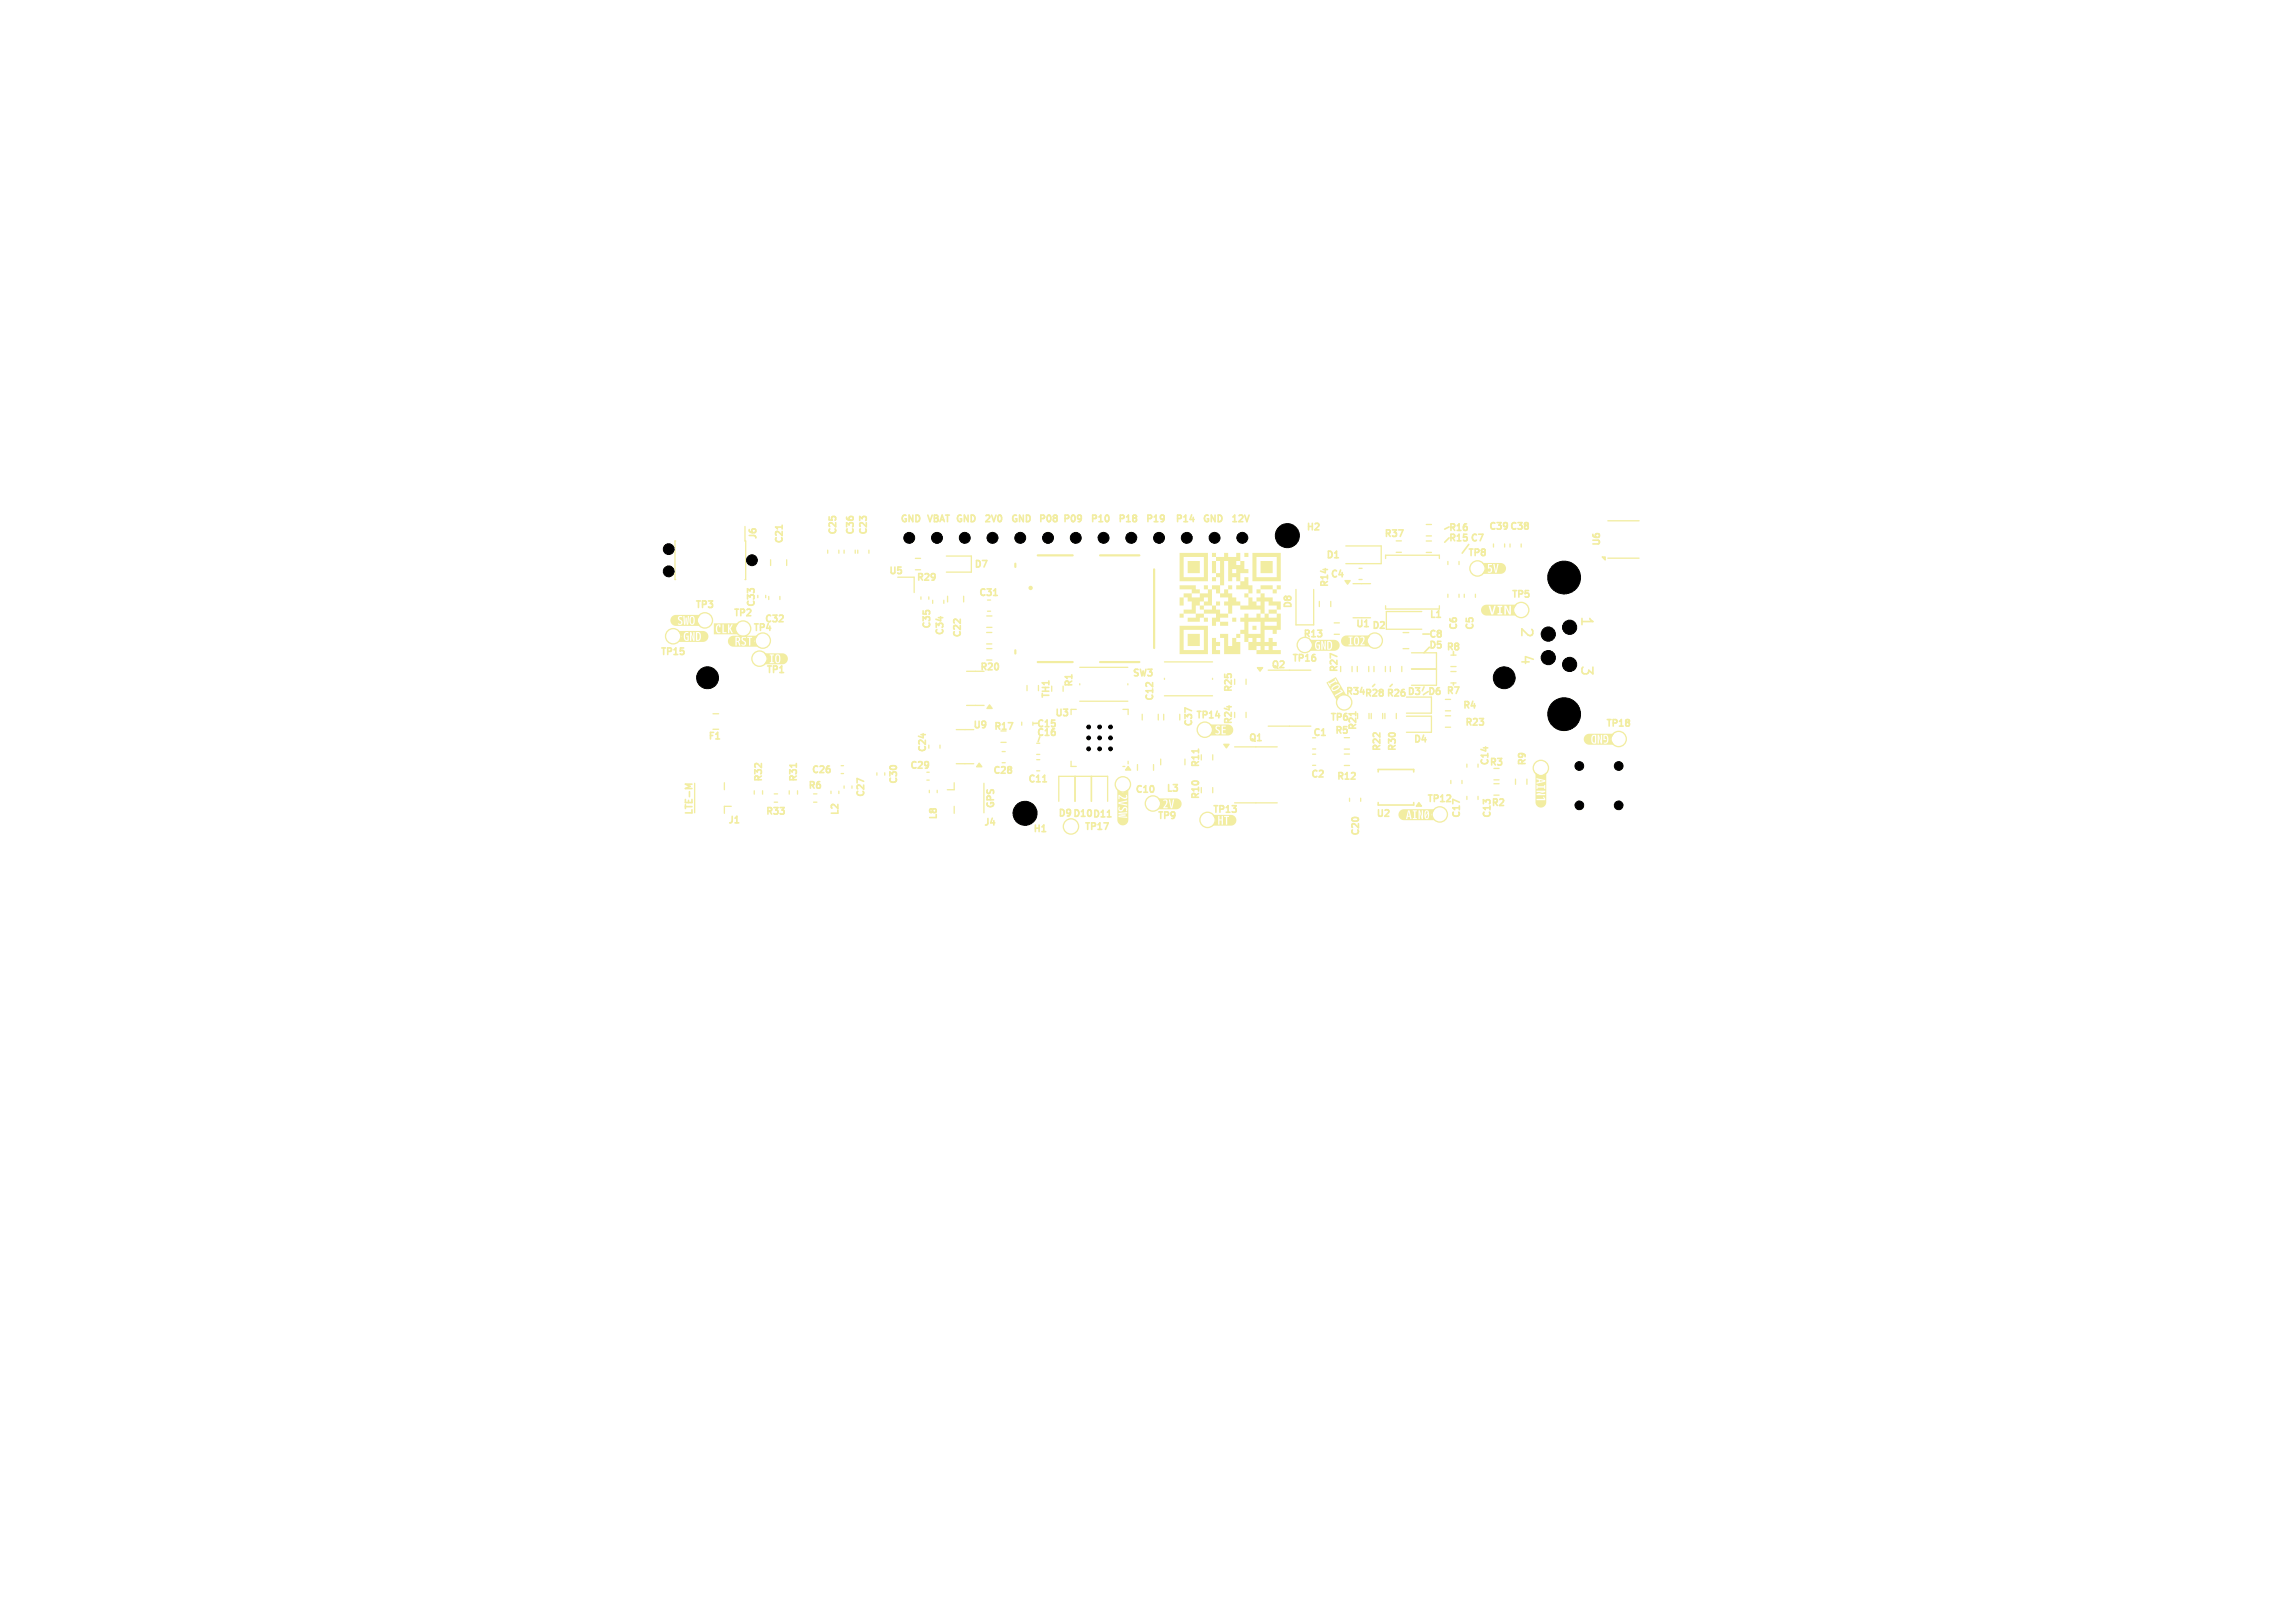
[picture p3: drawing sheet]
<svg xmlns="http://www.w3.org/2000/svg" width="210mm" height="148mm" viewBox="0 0 210 148" stroke-linecap="round" stroke-linejoin="round" font-family="sans-serif">
<defs><g id="words">
<g font-size="1.4" fill="#f2eda1">
<text x="139.1" y="57.3" transform="rotate(90 139.1 57.3)">2</text>
<text x="139.1" y="59.8" transform="rotate(90 139.1 59.8)">4</text>
<text x="144.6" y="56.3" transform="rotate(90 144.6 56.3)">1</text>
<text x="144.6" y="60.8" transform="rotate(90 144.6 60.8)">3</text>
</g>
<g font-size=".8" fill="#f2eda1">
<text x="82.3" y="47.8">GND VBAT GND</text>
<text x="90" y="47.8">2V0</text>
<text x="92.5" y="47.8">GND</text>
<text x="95" y="47.8">P08</text>
<text x="97.2" y="47.8">P09</text>
<text x="99.7" y="47.8">P10</text>
<text x="102.3" y="47.8">P18</text>
<text x="104.8" y="47.8">P19</text>
<text x="107.5" y="47.8">P14</text>
<text x="110" y="47.8">GND</text>
<text x="112.6" y="47.8">12V</text>
<text x="69.4" y="49.5" transform="rotate(-90 69.4 49.5)">J6</text>
<text x="71.8" y="49.8" transform="rotate(-90 71.8 49.8)">C21</text>
<text x="76.7" y="49" transform="rotate(-90 76.7 49)">C25</text>
<text x="78.3" y="49" transform="rotate(-90 78.3 49)">C36</text>
<text x="79.5" y="49" transform="rotate(-90 79.5 49)">C23</text>
<text x="81.2" y="52.7">U5</text>
<text x="83.8" y="53.3">R29</text>
<text x="89" y="52.1">D7</text>
<text x="119.4" y="48.7">H2</text>
<text x="121.2" y="51.3">D1</text>
<text x="121.6" y="53">C4</text>
<text x="121.7" y="53.8" transform="rotate(-90 121.7 53.8)">R14</text>
<text x="126.6" y="49.3">R37</text>
<text x="132.5" y="49.7">R15 C7</text>
<text x="132.5" y="48.8">R16</text>
<text x="134.2" y="51.1">TP8</text>
<text x="136.1" y="48.7">C39 C38</text>
<text x="146.6" y="50.1" transform="rotate(-90 146.6 50.1)">U6</text>
<text x="63.5" y="55.8">TP3</text>
<text x="67" y="56.6">TP2</text>
<text x="68.8" y="57.9">TP4</text>
<text x="69.3" y="55.6" transform="rotate(-90 69.3 55.6)">C33</text>
<text x="69.9" y="57.1">C32</text>
<text x="85.3" y="57.6" transform="rotate(-90 85.3 57.6)">C35</text>
<text x="86.5" y="58.2" transform="rotate(-90 86.5 58.2)">C34</text>
<text x="88.1" y="58.4" transform="rotate(-90 88.1 58.4)">C22</text>
<text x="89.5" y="54.7">C31</text>
<text x="118.4" y="55.8" transform="rotate(-90 118.4 55.8)">D8</text>
<text x="119.1" y="58.5">R13</text>
<text x="124" y="57.6">U1 D2</text>
<text x="130.6" y="58.5">C8</text>
<text x="130.6" y="59.5">D5 R8</text>
<text x="130.7" y="56.7">L1</text>
<text x="133.5" y="57.8" transform="rotate(-90 133.5 57.8)">C6</text>
<text x="135" y="57.8" transform="rotate(-90 135 57.8)">C5</text>
<text x="138.2" y="54.9">TP5</text>
<text x="60.3" y="60.1">TP15</text>
<text x="70" y="61.8">TP1</text>
<text x="89.6" y="61.5">R20</text>
<text x="96.2" y="64" transform="rotate(-90 96.2 64)">TH1</text>
<text x="96.4" y="65.7">U3</text>
<text x="98.3" y="63" transform="rotate(-90 98.3 63)">R1</text>
<text x="103.5" y="62.1">SW3</text>
<text x="105.7" y="64.2" transform="rotate(-90 105.7 64.2)">C12</text>
<text x="109.3" y="65.9">TP14</text>
<text x="112.9" y="63.4" transform="rotate(-90 112.9 63.4)">R25</text>
<text x="116.2" y="61.3">Q2</text>
<text x="118.1" y="60.7">TP16</text>
<text x="122.6" y="61.6" transform="rotate(-90 122.6 61.6)">R27</text>
<text x="123" y="63.8">R34 R28 R26 D3</text>
<text x="130.6" y="63.8">D6</text>
<text x="132.2" y="63.7">R7</text>
<text x="133.7" y="65">R4</text>
<text x="64.7" y="67.9">F1</text>
<text x="69.9" y="71.6" transform="rotate(-90 69.9 71.6)">R32</text>
<text x="73.1" y="71.6" transform="rotate(-90 73.1 71.6)">R31</text>
<text x="74.2" y="70.9">C26</text>
<text x="82.3" y="71.8" transform="rotate(-90 82.3 71.8)">C30</text>
<text x="83.2" y="70.5">C29</text>
<text x="84.9" y="68.9" transform="rotate(-90 84.9 68.9)">C24</text>
<text x="88.9" y="66.8">U9</text>
<text x="90.8" y="71">C28</text>
<text x="90.8" y="67">R17</text>
<text x="94" y="71.8">C11</text>
<text x="94.8" y="67.5">C16</text>
<text x="94.8" y="66.7">C15</text>
<text x="109.3" y="66.6" transform="rotate(-90 109.3 66.6)">C37</text>
<text x="109.9" y="70.3" transform="rotate(-90 109.9 70.3)">R11</text>
<text x="112.9" y="66.4" transform="rotate(-90 112.9 66.4)">R24</text>
<text x="114.2" y="68">Q1</text>
<text x="119.8" y="71.3">C2</text>
<text x="120" y="67.5">C1</text>
<text x="121.6" y="66.1">TP6</text>
<text x="122" y="67.3">R5</text>
<text x="122.2" y="71.5">R12</text>
<text x="124.3" y="66.9" transform="rotate(-90 124.3 66.9)">R21</text>
<text x="126.5" y="68.8" transform="rotate(-90 126.5 68.8)">R22</text>
<text x="127.9" y="68.8" transform="rotate(-90 127.9 68.8)">R30</text>
<text x="129.2" y="68.1">D4</text>
<text x="134" y="66.6">R23</text>
<text x="136.2" y="70.2">R3</text>
<text x="136.4" y="70.1" transform="rotate(-90 136.4 70.1)">C14</text>
<text x="139.8" y="70.2" transform="rotate(-90 139.8 70.2)">R9</text>
<text x="146.9" y="66.7">TP18</text>
<text x="63.4" y="74.6" transform="rotate(-90 63.4 74.6)">LTE-M</text>
<text x="66.5" y="75.5">J1</text>
<text x="70" y="74.7">R33</text>
<text x="73.8" y="72.4">R6</text>
<text x="76.9" y="74.7" transform="rotate(-90 76.9 74.7)">L2</text>
<text x="79.3" y="73" transform="rotate(-90 79.3 73)">C27</text>
<text x="85.9" y="75.1" transform="rotate(-90 85.9 75.1)">L8</text>
<text x="89.9" y="75.7">J4</text>
<text x="91" y="74" transform="rotate(-90 91 74)">GPS</text>
<text x="94.4" y="76.3">H1</text>
<text x="96.7" y="74.9">D9 D10 D11</text>
<text x="99.1" y="76.1">TP17</text>
<text x="103.8" y="72.7">C10</text>
<text x="105.8" y="75.1">TP9</text>
<text x="106.6" y="72.6">L3</text>
<text x="109.9" y="73.2" transform="rotate(-90 109.9 73.2)">R10</text>
<text x="110.9" y="74.6">TP13</text>
<text x="124.6" y="76.6" transform="rotate(-90 124.6 76.6)">C20</text>
<text x="125.8" y="74.9">U2</text>
<text x="130.5" y="73.6">TP12</text>
<text x="133.8" y="74.9" transform="rotate(-90 133.8 74.9)">C17</text>
<text x="136.4" y="73.9">R2</text>
<text x="136.6" y="74.9" transform="rotate(-90 136.6 74.9)">C13</text>
</g>
</g></defs>
<g fill="none" stroke="#f2eda1" stroke-width=".15">
<path d="M71.3 56.9h.4M71.6 48v.4M71.6 56.3v.2M76.2 47.3h.2M77.8 47.3h.2M84.8 55.9h.2M85.5 52.5v.4M85.6 52.7l-.1 .1M86.1 56.4v.4M87.3 56.7h.2M87.9 56.6v.4M90.9 54.5h.4"/>
<path d="M108.9 47.5h.4M121.3 52v.4M122.1 51h.4M128 48.5h.4l-.3 .6M130.2 58h.6M130.8 59.2l-.5 .5M131.5 56.5h.3M132.6 49.2l-.4 .4M132.6 48.2l-.4 .2M134.2 48.2v.3M134.4 49.8l-.6 .8M139.8 47.9v.1"/>
<path d="M139.8 48.1v.2M63.3 71.7h-.6l.4 .2M65.5 67.6h.3M67.3 75.3h.3M69.1 69.9h.2M69.7 69.8v.4M71.4 61.5h.3M72.9 69.8v.4M75.9 70.4v.2M79 71.5l-.6-.3v.4M81.5 70.1h.4M84.5 67.1v.4"/>
<path d="M84.9 69.7v.4M85 69.9l-.1 .1M91.3 60.8v.4M92.3 66.1h.4l-.3 .6M92.5 70.2v.1M92.5 70.4v.3M95.1 67.4l-.1 .4M95.3 76.1h.4M95.4 71.5h.4M96 62.3v.3M96.5 67v.2M96.5 66.2v.2"/>
<path d="M98.1 61.7v.4M101.3 74.7h.4M101.4 75.3l-.2 .6M104.9 62.5h.2M105.5 62.4v.4M105.5 72v.4M109 65l-.6-.2v.4M109.2 71.5h.4M109.7 68.5v.4M111.2 65.5h.4M112.4 61.7h.2M112.5 64.6v.3"/>
<path d="M115.1 67.8h.3M120.9 67.3h.4M122.3 60.1l-.6-.3v.4M123.6 71.3h.4M123.8 74.8h.4M124 70.7v.2M124.1 65.1v.4M125.7 67.1h.2M125.8 62.6l-.2 .2M126.3 67v.4M127.2 67.1h.4M127.4 62.6l-.2 .2"/>
<path d="M130.3 62.8l-.1 .4M130.7 63.3l-.4 .2M132.4 73.3h.3M132.7 72.8v.2M133 62.5v.2M133.5 73.4l-.6-.3v.4M135.9 68.3v.4"/>
</g>
<g fill="none" stroke="#f2eda1" stroke-width=".12">
<path d="M127.8 50.5h.4M80.2 70.7v.2M81 70.7v.2"/>
<circle cx="61.6" cy="58.2" r=".7"/>
</g>
<g fill="#f2eda1">
<path d="M145.8 67.3h.1v.6a.36 .36 0 0 1-.1-.6z"/>
<path d="M145.1 67.3l.3-.2h2.3l-.3 .5 .3 .5h-2.3a.5 .5 0 0 1-.5-.5h.7a.31 .31 0 0 0 .1 .4 .31 .31 0 0 0 .3 0h.3v-.6l.2 .6h.1v-.8h.1v.5h.3v-.1h-.2v-.3a.32 .32 0 0 1 .3 .3 .32 .32 0 0 1-.3 .3h-.1v.1a.41 .41 0 0 0 .5-.3 .41 .41 0 0 0-.3-.5h-.4v.6l-.2-.6h-.1v.8h-.2l.1-.8a.33 .33 0 0 0-.4 .1 .33 .33 0 0 0-.1 .3h-.7z"/>
<path d="M105.9 73h1.7a.5 .5 0 0 1 .5 .5 .5 .5 0 0 1-.5 .5h-1.7l.4-.5-.3-.3h.5v.1a.17 .17 0 0 1 .2 0 .17 .17 0 0 1 0 .2l-.2 .4h.3v-.1h-.2a.4 .4 0 0 0 .1-.7h.2l.2 .8h.2l.1-.8h-.1l-.1 .7-.1-.7-1.1 .1z"/>
</g>
<circle cx="105.5" cy="73.5" r=".7" fill="none" stroke="#f2eda1" stroke-width=".12"/>
<g fill="#f2eda1">
<path d="M63.8 57.9a.32 .32 0 0 1 .2 .3 .32 .32 0 0 1-.2 .3z"/>
<path d="M62 57.7h2.3a.5 .5 0 0 1 .5 .5 .5 .5 0 0 1-.5 .5h-2.3l.4-.5h.2a.31 .31 0 0 0 0 .3 .31 .31 0 0 0 .3 .1h.4v-.6l.1 .6h.2v-.8h.1v.8a.42 .42 0 0 0 .5-.3 .42 .42 0 0 0-.3-.5h-.5v.6l-.1-.6h-.2v.8h-.2h.1v-.5h-.2v.1h.1v.3a.32 .32 0 0 1-.2-.3 .32 .32 0 0 1 .2-.3h.1v-.1a.31 .31 0 0 0-.3 .1 .31 .31 0 0 0-.1 .3h-.2z"/>
</g>
<path d="M90.3 57.9h.5M90.3 58.9h.5" fill="none" stroke="#f2eda1" stroke-width=".12"/>
<g fill="#f2eda1">
<path d="M121.6 58.7a.32 .32 0 0 1 .2 .3 .32 .32 0 0 1-.2 .3z"/>
<path d="M119.8 58.5h2.3a.5 .5 0 0 1 .5 .5 .5 .5 0 0 1-.5 .5h-2.3l.3-.5h.2a.31 .31 0 0 0 .1 .3 .31 .31 0 0 0 .3 .1h.3v-.6l.2 .6h.1v-.8h.1v.8a.42 .42 0 0 0 .5-.3 .42 .42 0 0 0-.2-.5h-.5v.6l-.2-.6h-.1v.8h-.2h.1v-.4h-.3h.2v.3a.32 .32 0 0 1-.3-.3 .32 .32 0 0 1 .3-.3h.1v-.1a.31 .31 0 0 0-.4 .1 .31 .31 0 0 0-.1 .3h-.2z"/>
</g>
<g fill="none" stroke="#f2eda1" stroke-width=".12">
<path d="M78.5 50.3v.3M79.5 50.3v.3M85.3 54.9v.3M86.4 54.9v.3M138.2 49.8v.2M139.2 49.8v.2M147.1 47.6h2.9M147.1 51.1h2.9M113 68.3h3.9M113 73.4h3.9M125.3 65.3v.4"/>
<circle cx="123" cy="64.2" r=".7"/>
<circle cx="141" cy="70.2" r=".7"/>
</g>
<g fill="#f2eda1" stroke="#f2eda1" stroke-width=".12">
<path d="M112 68.1h.5l-.3 .3z"/>
<path d="M146.6 50.9h.3v.3z"/>
</g>
<path d="M65.3 57h2.3l-.4 .5 .4 .5h-2.3v-.5h.2a.31 .31 0 0 0 .4 .4h.8v-.4l.2 .4h.2l-.2-.4 .2-.4h-.2l-.2 .4v-.4h-.1v.8h-.1v-.1h-.3v-.7h-.1v.8h-.2v-.1a.22 .22 0 0 1-.2 0 .22 .22 0 0 1-.1-.3l.1-.3h.1v.2h.1v-.3a.31 .31 0 0 0-.3 .1 .31 .31 0 0 0-.1 .3h-.2z" fill="#f2eda1"/>
<g fill="none" stroke="#f2eda1" stroke-width=".12">
<path d="M61.8 49.5v3.5M68.2 48.2v1.3v3.5M70.5 51.2v.5M72 51.2v.5M86.6 50.9h2.3v1.4h-2.3M86.7 54.5v.6M88.2 54.5v.6M90.3 56.3h.5M90.3 57.4h.5M128.4 57.9h.5M128.4 59.3h.5M130.5 49.5h.5"/>
<path d="M130.5 50.5h.5M132.5 51.4v.2M132.5 54.4v.2M133.5 51.4v.2M133.5 54.4v.2M77.2 71.9v.2M78 71.9v.2M85 72.3v.2M85.8 72.3v.2M94.9 68h.2M94.9 69h.2M96.9 73.3v-2.3h1.5v2.3"/>
<path d="M98.4 73.3v-2.3h1.5v2.3M99.9 73.3v-2.3h1.5v2.3M106.6 62v.1M106.6 63.6h4.4M106.6 60.5h4.4M111 62v.1M114 65.2v.4M123 69h.5M123 70h.5M123 67.5h.5M123 68.5h.5M125.5 65.3v.4"/>
<path d="M126.5 65.3v.4M138.7 71.3v.4M139.7 71.3v.4"/>
</g>
<g fill="#f2eda1">
<path d="M102.2 72.2l.5 .3 .5-.3v2.8a.5 .5 0 0 1-.5 .5 .5 .5 0 0 1-.5-.5v-.6h.1v.1h.6l-.6 .1v.1l.8 .1v-.1h-.6l.5-.1v-.1l-.5-.1h.6v-.1l-.9 .1v-.4h.1a.26 .26 0 0 0 .3 .2 .26 .26 0 0 0 .3-.2l.1-.1v.3a.22 .22 0 0 0 .1-.4 .22 .22 0 0 0-.4 .1 .16 .16 0 0 1-.2 .2 .16 .16 0 0 1 0-.3h-.1l-.1 .2h-.1v-.6h.1v.1l.8 .2v-.1l-.6-.1 .6-.2v-.1l-.9 .2v-.7h.1v.4h.1v-.3l.1 .1a.36 .36 0 0 0 .7 0l-.1-.2h-.1a.17 .17 0 0 1 0 .3 .17 .17 0 0 1-.3-.1l-.3-.2h-.2z"/>
<path d="M63.3 56.5a.31 .31 0 0 1 .1 .4v.1a.31 .31 0 0 1-.2-.4z"/>
<path d="M61.5 56.4l.3-.1 2.3-.1-.3 .6 .3 .5h-2.3a.5 .5 0 0 1-.4-.8h.6l.1 .2a.18 .18 0 0 1 .2 .1 .18 .18 0 0 1-.1 .3l-.2-.1a.23 .23 0 0 0 .4 .1 .23 .23 0 0 0-.1-.4l-.1-.2h.2v-.1h.1l.1 .8h.1l.1-.6v.6h.2v-.4h.1a.28 .28 0 0 0 .2 .4 .28 .28 0 0 0 .3-.4 .29 .29 0 0 0-.3-.5 .28 .28 0 0 0-.2 .5h-.1v-.4h-.1v.6l-.1-.5h-.1v.5l-.1-.6h-.1a.33 .33 0 0 0-.5 .1h-.6z"/>
</g>
<path d="M72.2 72.3v.3M73 72.3v.3M104.5 65.3v.6M106 65.3v.6" fill="none" stroke="#f2eda1" stroke-width=".12"/>
<path d="M111 74.5h1.6a.49 .49 0 0 1 .5 .5 .49 .49 0 0 1-.5 .5h-1.6v-.1h.6v-.4h.2v.4h.1v-.7h.3v.7h.1v-.7h.2v-.1h-.5v.1l-.2-.1v.4h-.2v-.4h-.1v.8h-.5l.3-.4z" fill="#f2eda1"/>
<g fill="none" stroke="#f2eda1" stroke-width=".12">
<path d="M84.3 54.6v.2M85 54.6v.2M120.7 55v.5M121.8 55v.5M123.2 49.9h3.2v1.7h-3.2M123.8 53.4h1.6M123.8 56.5h1.6M65.2 65.3h.6M65.2 66.7h.6M84.8 70.6h.2M84.8 71.4h.2M111 72v.5"/>
<path d="M116 61.3h3.9M116 66.4h3.9M123.5 73v.3M124.5 73v.3M126.7 65.3v.4M127.8 65.3v.4M128.7 63.8h2.3v1.4h-2.3M132.8 71.4v.3M132.8 61.4h.4M132.8 62.5h.4M133.8 71.4v.3M134.2 72.8v.3"/>
<path d="M135.2 72.8v.3"/>
<circle cx="64.5" cy="56.7" r=".7"/>
<circle cx="69.8" cy="58.6" r=".7"/>
</g>
<g fill="#f2eda1" stroke="#f2eda1" stroke-width=".12">
<path d="M123.1 53.1h.5l-.3 .3z"/>
<path d="M115.1 61.1h.4l-.2 .3z"/>
</g>
<g fill="#f2eda1">
<path d="M140.9 71.4h.4l-.4 .1z"/>
<path d="M140.5 70.7l.5 .3 .5-.3v2.7a.49 .49 0 0 1-.5 .5 .49 .49 0 0 1-.5-.5v-.2h.9l-.1-.3h-.1l.1 .2h-.7v.1h-.1v-.8h.7l-.6 .2v.1h.8v-.1h-.6l.6-.1v-.2h-.8v.1h-.1v-.6h.1v.4h.1v-.2h.6v.2h.1v-.4h-.1v.1h-.6v-.1h-.2v-.5h.3v.2l-.2 .1v.1l.8-.2v-.1l-.8-.2v.1h-.1z"/>
</g>
<path d="M63.6 71.7v2.7M66.3 71.6v.6M66.9 73.8h-.6v.6M91.7 68.7h.3M91.7 69.8h.3" fill="none" stroke="#f2eda1" stroke-width=".12"/>
<path d="M126.1 70.6v-.2h3.3v.2M126.1 73.4v.2h3.3v-.2" fill="none" stroke="#f2eda1" stroke-width=".15"/>
<path d="M129.8 73.4l.3 .3h-.5z" fill="#f2eda1" stroke="#f2eda1" stroke-width=".12"/>
<g fill="#f2eda1">
<path d="M122 62.9a.31 .31 0 0 1 .5-.1l-.1 .1a.31 .31 0 0 1-.5 .1z"/>
<path d="M121.4 62.4l.8-.5 1 1.7h-.6l-.3 .5-.3-.5h.1l.1 .1 .7-.4-.3-.2 .1 .1-.7 .4-.3-.6h.1a.31 .31 0 0 0 .3 .2 .31 .31 0 0 0 .3-.1 .26 .26 0 0 0 .1-.5 .26 .26 0 0 0-.4 .1l-.3 .3h-.1l-.3-.5h.1l.2 .3 .1-.1-.1-.1 .5-.3 .1 .1h.1l-.2-.3h-.1l.1 .1-.6 .3v-.1z"/>
</g>
<g fill="none" stroke="#f2eda1" stroke-width=".2">
<path d="M92.9 51.6v.3M92.9 59.5v.3M95 50.8h3.2M100.7 50.8h3.6M105.6 52.1v7.2M95 60.6h3.2M100.7 60.6h3.6"/>
<circle cx="94.3" cy="53.8" r=".1"/>
</g>
<g fill="none" stroke="#f2eda1" stroke-width=".12">
<path d="M82.1 52.8h1.6v1.4M90.3 59.3h.5M126.8 51.1v-.3h4.9v.3M126.8 55.4v.3h4.9v-.3M76 72.4v.2M76.8 72.4v.2M87.5 66.7h1.6M87.5 69.9h1.6M90.3 60.4h.5M104.1 69.9v.6M105.6 69.9v.6M124.2 61v.4"/>
<path d="M125.2 61v.4M132.3 65.5h.4M132.3 66.5h.4M136.7 71.7h.5M136.7 72.7h.5"/>
<circle cx="98" cy="75.6" r=".7"/>
<circle cx="110.2" cy="66.7" r=".7"/>
<circle cx="110.5" cy="75" r=".7"/>
<circle cx="148.1" cy="67.6" r=".7"/>
</g>
<path d="M89.6 69.8l.2 .3h-.4z" fill="#f2eda1" stroke="#f2eda1" stroke-width=".12"/>
<g fill="#f2eda1">
<path d="M124.1 58.3a.31 .31 0 0 1 .1 .5v.1a.31 .31 0 0 1-.2-.5z"/>
<path d="M122.9 58.3l.3-.2h2.2l-.3 .5 .3 .5h-2.2a.5 .5 0 0 1-.4-.2 .5 .5 0 0 1 0-.6h.7v.6h-.1v.1h.4v-.1h-.2v-.3h.3a.28 .28 0 0 0 .2 .4 .28 .28 0 0 0 .3-.4l-.1-.3h.2v.1a.17 .17 0 0 1 .2 0 .17 .17 0 0 1 0 .2l-.2 .4h.4v-.1h-.3h.1a.36 .36 0 0 0 0-.7l-.4 .1a.27 .27 0 0 0-.4 0 .27 .27 0 0 0 0 .3h-.3v-.3h.2v-.1h-.4v.1h-.6z"/>
</g>
<path d="M91.6 67.9h.5" fill="none" stroke="#f2eda1" stroke-width=".12"/>
<g fill="#f2eda1">
<path d="M108.7 51.3h1.1v1.1h-1.1z"/>
<path d="M108.7 58h1.1v1.1h-1.1z"/>
<path d="M109.8 55.4h.4v.4h-.4z"/>
<path d="M110.2 56.5h.3v.4h-.3z"/>
<path d="M111.3 55h.3v.4h-.3z"/>
<path d="M111.6 56.9h.8v.3h-.8z"/>
<path d="M112.4 53.5h.4v.4h-.4z"/>
<path d="M112.8 56.5h.3v.4h-.3z"/>
<path d="M113.9 50.6h.3v.3h-.3z"/>
<path d="M114.6 57.2h.4v.4h-.4z"/>
<path d="M115.3 51.3h1.2v1.1h-1.2z"/>
<path d="M107.9 50.6h2.6v2.6h-2.6v-.4h2.3v-1.9h-1.9v1.9h-.4z"/>
<path d="M107.9 57.2h2.6v2.6h-2.6v-.3h2.3v-1.9h-1.9v1.9h-.4z"/>
<path d="M114.6 50.6h2.6v2.6h-2.6v-.4h2.2v-1.9h-1.8v1.9h-.4z"/>
<path d="M110.9 58.4h.4v.3h.3v.4h-.3v.4h.3v.3h-.7z"/>
<path d="M115.3 53.5h1.2v.4h.3v-.4h.4v.4h-.4v.4h-.3v-.4h-1.2v.4h-.3v-.4h.3z"/>
<path d="M107.9 53.5h1.5v.4h.4v.4h.7v-.4h-.3v-.4h.3v.4h.4v-.4h.7v-.7h-.3v.4h-.4v-.4h.4v-.4h.3v-1.1h-.3v1.1h-.4v-1.1h.4v-.4h-.4v-.3h.4v.3h.7v-.3h.4v.3h.7v-.3h.4v.7h-.4v.4h.4v-.4h.4v.8h.3v.3h-.7v.8h.4v-.4h.3v.7h.4v.8h-.4v.4h-.3v-.4h.3v-.4h-1.1v-.4h.4v-.3h-.4v-.4h-.3v.4h-.4v-.8h.7v-.3h-.3v.3h-.4v-1.1h-.4v2.2h-.4v.8h-.3v-.4h-.4v1.5h-.7v-.4h.3v-.3h-.3v.3h-.4v.4h-.4v.7h.8v-.3h.7v-.4h.4v.4h.3v.3h.8v-.7h-.4v-.4h.4v-.3h-.8v-.4h.4v-.4h.4v.4h.4v.4h.3v.3h.4v.4h1.8v-.4h-.3v.4h-.8v-.7h.4v.3h.4v-.3h.3v-.4h.4v.4h.8v.3h.7v.8h-.4v.3h-.7v.4h.7v-.4h.4v1.5h-.4v.4h-.3v-.4h-.8v1.1h.4v-.3h.4v.3h.3v.4h-.3v.4h.7v.3h-2.2v-.3h1.1v-.4h-.4v.4h-.4v-.4h-.3v.4h-.8v-.8h1.1v-.3h-.3v.3h-.4v-.3h-.4v.3h-.3v-.7h1.4v-.8h1.5v-.3h-1.1v.3h-.4v-.3h-1.1v1.1h-.7v.4h-.4v.3h.4v1.1h-1.5v-1.4h-.4v-.4h.8v1.1h.4v-.7h.3v-.4h.4v-.4h.4v-.7h-.4v-.4h.4v-.4h.3v.4h.8v-.4h.3v.4h.4v-.4h.4v-.3h.7v-.4h-.7v-.4h-.4v1.1h-.4v-.3h-1.8v-.4h-.7v.7h-.4v.4h-.8v.4h-.3v.3h-.4v-.7h.4v-.4h-1.1v.4h-.4v.4h-1.1v-.4h.7v-.4h-1.1v.4h-.4v-.4h.4v-.3h.8v-.8h-.4v-.3h1.1v-.4h-.7v.4h-.8v.7h-.4v-.7h.4v-.4h.8v-.4h-1.2z"/>
</g>
<g fill="none" stroke="#f2eda1" stroke-width=".12">
<path d="M70.1 54.5v.2M75.7 50.3v.3M76.8 50.3v.3M83.8 51.1h.4M83.8 52.1h.4M90.4 55.9h.2M122.1 57h.5M122.1 58h.5M134 54.4v.2M135 54.4v.2M136.7 49.8v.2M137.7 49.8v.2"/>
<path d="M69 72.3v.3M69.8 72.3v.3M77 70h.2M77 70.8h.2M86 68.2v.2M94 62.7v.5M95 62.7v.5M97.3 62.8v.4M98.8 62.5v.1M98.8 64.1h4.4M98.8 61h4.4M103.2 62.5v.1"/>
<path d="M106.5 65.3v.6M108 65.3v.6M114 62.1v.5M120.1 69h.3M120.1 70h.3M123.7 61v.4M127.2 61v.4M128.3 61v.4M129.2 61.2h2.2v1.5h-2.2M132.3 65h.4M134.2 69.9v.3M135.2 69.9v.3"/>
<circle cx="135.2" cy="52" r=".7"/>
<circle cx="139.2" cy="55.8" r=".7"/>
<circle cx="102.8" cy="71.7" r=".7"/>
</g>
<g fill="#f2eda1">
<path d="M71.1 60a.31 .31 0 0 1 .2 .5l-.1 .1a.31 .31 0 0 1-.1-.5z"/>
<path d="M69.9 59.8h1.7a.5 .5 0 0 1 .5 .5 .5 .5 0 0 1-.5 .5h-1.7l.4-.5-.3-.3h.6v.6h-.2v.1h.4v-.1h-.1v-.3h.2a.28 .28 0 0 0 .3 .4 .28 .28 0 0 0 .2-.4 .28 .28 0 0 0-.2-.4 .28 .28 0 0 0-.3 .4h-.2v-.3h.1v-.1l-.8 .1z"/>
<path d="M67.4 58.3a.15 .15 0 0 1 .2 .2 .15 .15 0 0 1-.2 .1z"/>
<path d="M66.8 58.3h.5v.8h.1v-.4l.1 .1 .1 .3h.2l-.2-.4 .1-.2h.1l.1 .1a.18 .18 0 0 1 .2 .2 .18 .18 0 0 1-.1 .2l-.1-.1a.23 .23 0 0 0 .3 .1 .23 .23 0 0 0-.1-.4l-.1-.1v-.1h.5v.7h.2v-.7h.1v-.1h-.4v.1h-.1a.22 .22 0 0 0-.3-.1 .22 .22 0 0 0-.2 .2h-.1a.28 .28 0 0 0-.4-.2h-.5l.3-.1h2.2l-.3 .5 .3 .5h-2.2a.5 .5 0 0 1-.5-.4 .5 .5 0 0 1 .2-.5z"/>
</g>
<path d="M70.3 54.6v.2M71.4 54.6v.2M124.4 52h.2M124.4 53h.2M98 69.6v.5h.5M98.5 64.9h-.5v.5M102.8 64.9h.4v.5M102.8 70.1h.1M103.2 69.6v.3" fill="none" stroke="#f2eda1" stroke-width=".12"/>
<path d="M103.2 70.1l.3 .3h-.5z" fill="#f2eda1" stroke="#f2eda1" stroke-width=".12"/>
<g fill="#f2eda1">
<path d="M135.7 55.5l.5-.1 .3 .8h.1l.1-.1h.3v.1h.8v-.6l.3 .6h.2v-.8h-.2v.6l-.3-.6h-.1v.8h-.2v-.1h-.2v-.6h.2v-.1h-.5v.1h.2v.6h-.5l.2-.7h-.2l-.2 .6-.1-.6h-.7l.3-.1h2.8l-.3 .5 .3 .5h-2.6a.52 .52 0 0 1-.6-.2 .52 .52 0 0 1 .1-.6z"/>
<path d="M110.7 66.3h1.6a.5 .5 0 0 1 .6 .5 .5 .5 0 0 1-.6 .5h-1.6l.3-.5-.1-.2h.3l.1 .2a.18 .18 0 0 1 .2 .1 .18 .18 0 0 1-.1 .2l-.2-.1v.1l.1 .1h.9v-.1h-.3v-.3h.3v-.1h-.3v-.2h.3v-.1h-.4v.8h-.3a.3 .3 0 0 0 .1-.4 .3 .3 0 0 0-.3-.2l.1-.1h.2a.21 .21 0 0 0-.2-.1 .21 .21 0 0 0-.2 .2h-.3z"/>
</g>
<g fill="none" stroke="#f2eda1" stroke-width=".12">
<path d="M93.5 66.1v.2M128.7 65.5h2.3v1.5h-2.3M136.7 71.3h.5"/>
<circle cx="125.8" cy="58.6" r=".7"/>
<circle cx="131.7" cy="74.5" r=".7"/>
</g>
<g fill="#f2eda1">
<path d="M128.9 74.2l.1 .4h-.2z"/>
<path d="M130.5 74.2l.1 .1-.1 .3z"/>
<path d="M130.7 74.4v.1a.24 .24 0 0 1-.2 .3z"/>
<path d="M128.1 74.2l.4-.2h2.8l-.3 .5 .3 .5h-2.8l-.3-.1h.6v-.2h.2v.2h.2l-.2-.7h.4v.6h-.1v.1h.6v-.6l.2 .6h.1v-.4h.1a.25 .25 0 0 0 .1 .4 .25 .25 0 0 0 .3 0l.1-.3a.35 .35 0 0 0-.3-.5l-.1 .2-.1 .2h-.1v-.4h-.1v.6l-.2-.6h-.1v.8l-.3-.1v-.6h.1v-.1h-.3v.1l-.5-.1-.1 .8h-.5a.5 .5 0 0 1-.1-.7z"/>
</g>
<g fill="none" stroke="#f2eda1" stroke-width=".12">
<path d="M118.6 53.9v3.3h1.6v-3.3M129.2 59.7h2.2v1.5h-2.2M130.5 48h.5M130.5 49h.5M111 69v.5M120.1 68.5h.3"/>
<circle cx="68" cy="57.5" r=".7"/>
</g>
<path d="M135.6 51.5h1.7a.5 .5 0 0 1 .5 .5 .5 .5 0 0 1-.5 .5h-1.7l.2-.2h.3a.21 .21 0 0 0 .3 .1 .21 .21 0 0 0 .1-.3 .19 .19 0 0 0 0-.2 .19 .19 0 0 0-.2 0v-.2h.2v-.1h.1l.2 .8h.2l.1-.8h-.1l-.1 .7-.1-.7h-.6v.4h.1a.17 .17 0 0 1 .1 .2 .17 .17 0 0 1-.3 .1h-.3l.2-.3z" fill="#f2eda1"/>
<g fill="none" stroke="#f2eda1" stroke-width=".12">
<path d="M77.2 50.3v.3M78.3 50.3v.3M130.1 55.9h-3.2v1.7h3.2M70.8 73.4h.4M70.8 72.6h.4M74.4 73.4h.4M87.3 71.6v.6h-.6M87.3 73.8v.6M88.5 61.4h1.6M88.5 64.5h1.6M90 71.7v2.7M94.9 69.5h.2"/>
<path d="M94.9 70.5h.2M106.2 69.4v.6M108.4 69.4v.6M125.7 61v.4M126.8 61v.4M132.8 61h.4"/>
<circle cx="119.4" cy="59" r=".7"/>
<circle cx="69.5" cy="60.2" r=".7"/>
</g>
<path d="M90.5 64.5l.3 .3h-.5z" fill="#f2eda1" stroke="#f2eda1" stroke-width=".12"/>
<g fill="#000" stroke="#000" stroke-width=".09">
<circle cx="61.2" cy="50.2" r=".5"/>
<circle cx="61.2" cy="52.3" r=".5"/>
<circle cx="68.8" cy="51.3" r=".5"/>
<circle cx="83.2" cy="49.2" r=".5"/>
<circle cx="85.7" cy="49.2" r=".5"/>
<circle cx="88.3" cy="49.2" r=".5"/>
<circle cx="90.8" cy="49.2" r=".5"/>
<circle cx="93.4" cy="49.2" r=".5"/>
<circle cx="95.9" cy="49.2" r=".5"/>
<circle cx="98.4" cy="49.2" r=".5"/>
<circle cx="101" cy="49.2" r=".5"/>
<circle cx="103.5" cy="49.2" r=".5"/>
<circle cx="106.1" cy="49.2" r=".5"/>
<circle cx="108.6" cy="49.2" r=".5"/>
<circle cx="111.1" cy="49.2" r=".5"/>
<circle cx="113.7" cy="49.2" r=".5"/>
<circle cx="117.8" cy="49" r="1.1"/>
<circle cx="141.7" cy="58" r=".65"/>
<circle cx="143.1" cy="52.8" r="1.5"/>
<circle cx="143.6" cy="57.4" r=".65"/>
<circle cx="64.7" cy="62" r="1"/>
<circle cx="93.8" cy="74.4" r="1.1"/>
<circle cx="99.6" cy="67.5" r=".17"/>
<circle cx="99.6" cy="68.5" r=".17"/>
<circle cx="99.6" cy="66.5" r=".17"/>
<circle cx="100.6" cy="67.5" r=".17"/>
<circle cx="100.6" cy="68.5" r=".17"/>
<circle cx="100.6" cy="66.5" r=".17"/>
<circle cx="101.6" cy="67.5" r=".17"/>
<circle cx="101.6" cy="66.5" r=".17"/>
<circle cx="101.6" cy="68.5" r=".17"/>
<circle cx="137.6" cy="62" r="1"/>
<circle cx="141.7" cy="60.2" r=".65"/>
<circle cx="143.1" cy="65.3" r="1.5"/>
<circle cx="143.6" cy="60.8" r=".65"/>
<circle cx="144.5" cy="73.7" r=".4"/>
<circle cx="144.5" cy="70.1" r=".4"/>
<circle cx="148.1" cy="73.7" r=".4"/>
<circle cx="148.1" cy="70.1" r=".4"/>
</g>
<use href="#words"/>
</svg>
